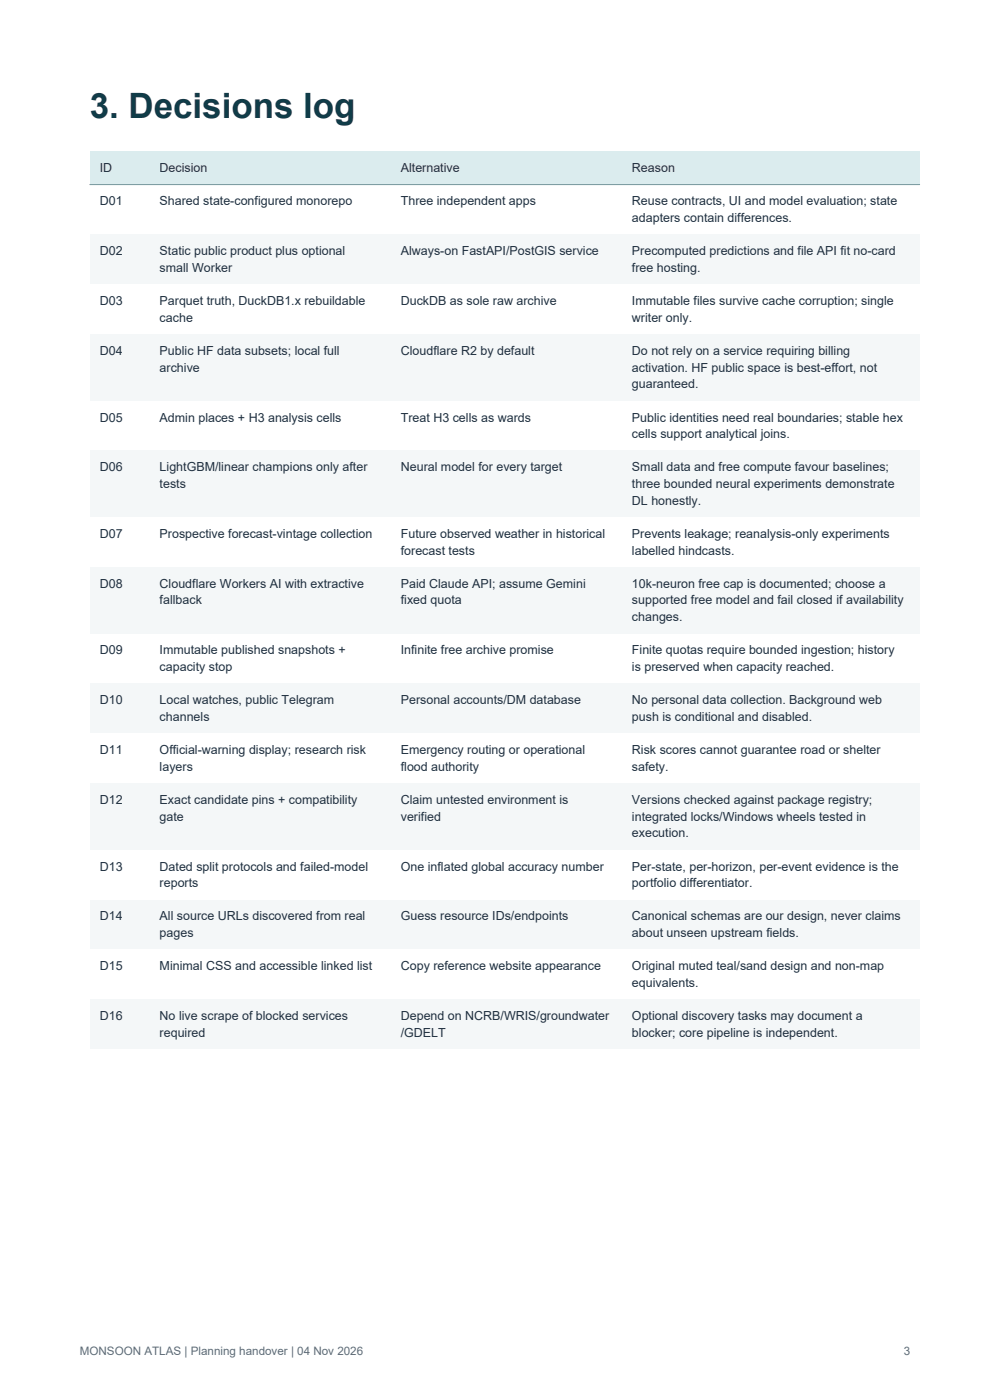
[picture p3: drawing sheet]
<svg xmlns="http://www.w3.org/2000/svg" width="210mm" height="297mm" viewBox="0 0 210 297" stroke-linecap="round" stroke-linejoin="round" font-family="sans-serif">
<defs><g id="words">
<text font-size="7.4" fill="#103c48" x="19" y="25">3. Decisions log</text>
<g font-size="2.6" fill="#203040">
<text x="21.2" y="36.5">ID</text>
<text x="33.9" y="36.5">Decision</text>
<text x="85" y="36.5">Alternative</text>
<text x="134.1" y="36.5">Reason</text>
<text x="21.2" y="43.6">D01</text>
<text x="33.9" y="43.6">Shared state-configured monorepo</text>
<text x="85" y="43.6">Three independent apps</text>
<text x="134.1" y="43.6">Reuse contracts, UI and model evaluation; state</text>
<text x="134.1" y="47.1">adapters contain differences.</text>
<text x="21.2" y="54.2">D02</text>
<text x="33.9" y="54.2">Static public product plus optional</text>
<text x="33.9" y="57.7">small Worker</text>
<text x="85" y="54.2">Always-on FastAPI/PostGIS service</text>
<text x="134.1" y="54.2">Precomputed predictions and file API fit no-card</text>
<text x="134.1" y="57.7">free hosting.</text>
<text x="21.2" y="64.7">D03</text>
<text x="33.9" y="64.7">Parquet truth, DuckDB1.x rebuildable</text>
<text x="85" y="64.7">DuckDB as sole raw archive</text>
<text x="134.1" y="64.7">Immutable files survive cache corruption; single</text>
<text x="33.9" y="68.3">cache</text>
<text x="134.1" y="68.3">writer only.</text>
<text x="21.2" y="75.3">D04</text>
<text x="33.9" y="75.3">Public HF data subsets; local full</text>
<text x="85" y="75.3">Cloudflare R2 by default</text>
<text x="134.1" y="75.3">Do not rely on a service requiring billing</text>
<text x="33.9" y="78.8">archive</text>
<text x="134.1" y="78.8">activation. HF public space is best-effort, not</text>
<text x="134.1" y="82.4">guaranteed.</text>
<text x="21.2" y="89.4">D05</text>
<text x="33.9" y="89.4">Admin places + H3 analysis cells</text>
<text x="85" y="89.4">Treat H3 cells as wards</text>
<text x="134.1" y="89.4">Public identities need real boundaries; stable hex</text>
<text x="134.1" y="93">cells support analytical joins.</text>
<text x="21.2" y="100">D06</text>
<text x="33.9" y="100">LightGBM/linear champions only after</text>
<text x="85" y="100">Neural model for every target</text>
<text x="134.1" y="100">Small data and free compute favour baselines;</text>
<text x="33.9" y="103.5">tests</text>
<text x="134.1" y="103.5">three bounded neural experiments demonstrate</text>
<text x="134.1" y="107.1">DL honestly.</text>
<text x="21.2" y="114.1">D07</text>
<text x="33.9" y="114.1">Prospective forecast-vintage collection</text>
<text x="85" y="114.1">Future observed weather in historical</text>
<text x="85" y="117.7">forecast tests</text>
<text x="134.1" y="114.1">Prevents leakage; reanalysis-only experiments</text>
<text x="134.1" y="117.7">labelled hindcasts.</text>
<text x="21.2" y="124.7">D08</text>
<text x="33.9" y="124.7">Cloudflare Workers AI with extractive</text>
<text x="85" y="124.7">Paid Claude API; assume Gemini</text>
<text x="134.1" y="124.7">10k-neuron free cap is documented; choose a</text>
<text x="33.9" y="128.2">fallback</text>
<text x="85" y="128.2">fixed quota</text>
<text x="134.1" y="128.2">supported free model and fail closed if availability</text>
<text x="134.1" y="131.8">changes.</text>
<text x="21.2" y="138.8">D09</text>
<text x="33.9" y="138.8">Immutable published snapshots +</text>
<text x="33.9" y="142.3">capacity stop</text>
<text x="85" y="138.8">Infinite free archive promise</text>
<text x="134.1" y="138.8">Finite quotas require bounded ingestion; history</text>
<text x="134.1" y="142.3">is preserved when capacity reached.</text>
<text x="21.2" y="149.4">D10</text>
<text x="33.9" y="149.4">Local watches, public Telegram</text>
<text x="85" y="149.4">Personal accounts/DM database</text>
<text x="134.1" y="149.4">No personal data collection. Background web</text>
<text x="33.9" y="152.9">channels</text>
<text x="134.1" y="152.9">push is conditional and disabled.</text>
<text x="21.2" y="160">D11</text>
<text x="33.9" y="160">Official-warning display; research risk</text>
<text x="85" y="160">Emergency routing or operational</text>
<text x="134.1" y="160">Risk scores cannot guarantee road or shelter</text>
<text x="33.9" y="163.5">layers</text>
<text x="85" y="163.5">flood authority</text>
<text x="134.1" y="163.5">safety.</text>
<text x="21.2" y="170.6">D12</text>
<text x="33.9" y="170.6">Exact candidate pins + compatibility</text>
<text x="85" y="170.6">Claim untested environment is</text>
<text x="134.1" y="170.6">Versions checked against package registry;</text>
<text x="33.9" y="174.1">gate</text>
<text x="85" y="174.1">verified</text>
<text x="134.1" y="174.1">integrated locks/Windows wheels tested in</text>
<text x="134.1" y="177.6">execution.</text>
<text x="21.2" y="184.7">D13</text>
<text x="33.9" y="184.7">Dated split protocols and failed-model</text>
<text x="85" y="184.7">One inflated global accuracy number</text>
<text x="134.1" y="184.7">Per-state, per-horizon, per-event evidence is the</text>
<text x="33.9" y="188.2">reports</text>
<text x="134.1" y="188.2">portfolio differentiator.</text>
<text x="21.2" y="195.3">D14</text>
<text x="33.9" y="195.3">All source URLs discovered from real</text>
<text x="85" y="195.3">Guess resource IDs/endpoints</text>
<text x="134.1" y="195.3">Canonical schemas are our design, never claims</text>
<text x="33.9" y="198.8">pages</text>
<text x="134.1" y="198.8">about unseen upstream fields.</text>
<text x="21.2" y="205.8">D15</text>
<text x="33.9" y="205.8">Minimal CSS and accessible linked list</text>
<text x="85" y="205.8">Copy reference website appearance</text>
<text x="134.1" y="205.8">Original muted teal/sand design and non-map</text>
<text x="134.1" y="209.4">equivalents.</text>
<text x="21.2" y="216.4">D16</text>
<text x="33.9" y="216.4">No live scrape of blocked services</text>
<text x="33.9" y="220">required</text>
<text x="85" y="216.4">Depend on NCRB/WRIS/groundwater</text>
<text x="85" y="220">/GDELT</text>
<text x="134.1" y="216.4">Optional discovery tasks may document a</text>
<text x="134.1" y="220">blocker; core pipeline is independent.</text>
</g>
<g font-size="2.5" fill="#5a7077">
<text x="16.9" y="287.5">MONSOON ATLAS | Planning handover | 04 Nov 2026</text>
<text x="191.7" y="287.5">3</text>
</g>
</g></defs>
<path d="M19 32.1h176.1v7.1h-176.1z" fill-rule="evenodd" fill="#dbecee"/>
<path d="M19 39.2h176.1v10.5h-176.1z" fill-rule="evenodd" fill="#fff"/>
<path d="M19 49.7h176.1v10.6h-176.1z" fill-rule="evenodd" fill="#f4f7f8"/>
<path d="M19 60.3h176.1v10.6h-176.1z" fill-rule="evenodd" fill="#fff"/>
<path d="M19 70.9h176.1v14.1h-176.1z" fill-rule="evenodd" fill="#f4f7f8"/>
<path d="M19 85h176.1v10.6h-176.1z" fill-rule="evenodd" fill="#fff"/>
<path d="M19 95.6h176.1v14.1h-176.1z" fill-rule="evenodd" fill="#f4f7f8"/>
<path d="M19 109.7h176.1v10.6h-176.1z" fill-rule="evenodd" fill="#fff"/>
<path d="M19 120.3h176.1v14.1h-176.1z" fill-rule="evenodd" fill="#f4f7f8"/>
<path d="M19 134.4h176.1v10.6h-176.1z" fill-rule="evenodd" fill="#fff"/>
<path d="M19 145h176.1v10.6h-176.1z" fill-rule="evenodd" fill="#f4f7f8"/>
<path d="M19 155.6h176.1v10.6h-176.1z" fill-rule="evenodd" fill="#fff"/>
<path d="M19 166.2h176.1v14.1h-176.1z" fill-rule="evenodd" fill="#f4f7f8"/>
<path d="M19 180.3h176.1v10.6h-176.1z" fill-rule="evenodd" fill="#fff"/>
<path d="M19 190.9h176.1v10.5h-176.1z" fill-rule="evenodd" fill="#f4f7f8"/>
<path d="M19 201.4h176.1v10.6h-176.1z" fill-rule="evenodd" fill="#fff"/>
<path d="M19 212h176.1v10.6h-176.1z" fill-rule="evenodd" fill="#f4f7f8"/>
<path d="M19 39.2h176.1" fill="none" stroke="#69999c" stroke-width=".21"/>
<use href="#words"/>
</svg>
